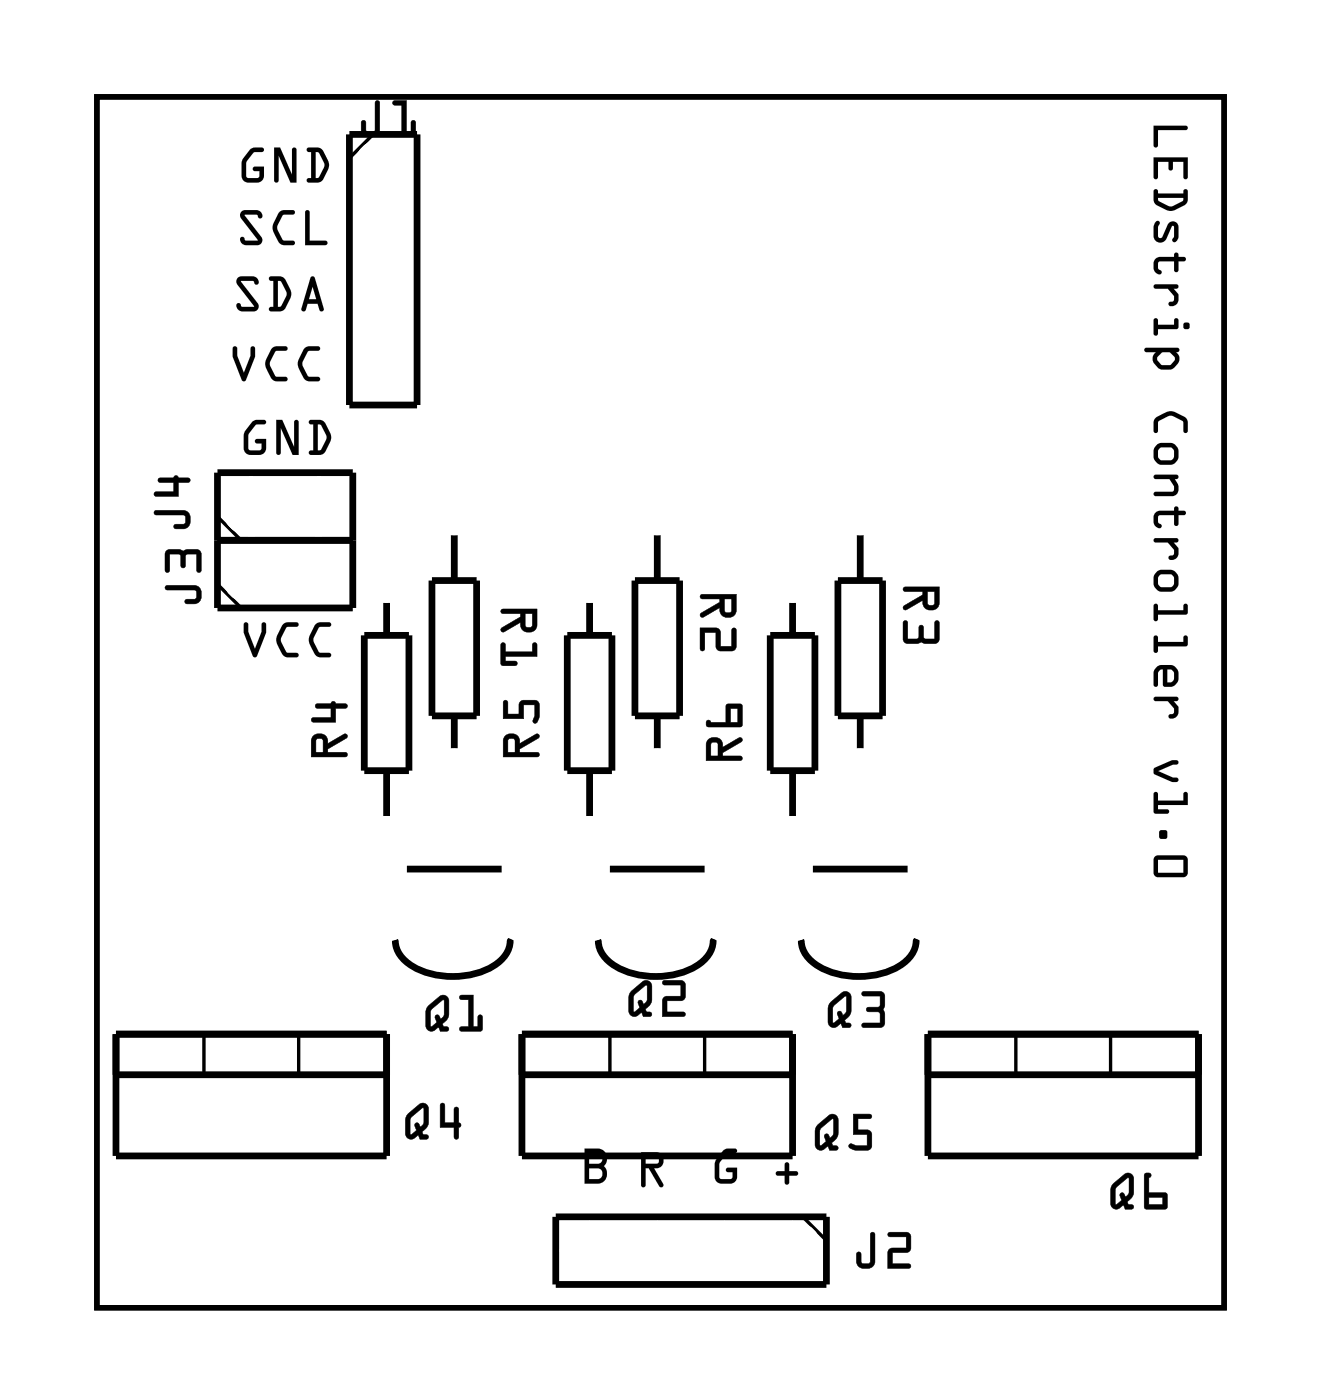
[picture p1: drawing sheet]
<svg xmlns="http://www.w3.org/2000/svg" width="50mm" height="53mm" viewBox="0 0 50 53" stroke-linecap="round" stroke-linejoin="round" font-family="sans-serif">
<path d="M3.6 3.6h42.4v45.5h-42.4z" fill="none" stroke="#000" stroke-width=".2"/>
<g fill="#000">
<path d="M27.1 43.2l.2-.1h.3l.1 .1-.1 .1h-.3l-.3 .3v.6l.4 .1 .1-.3h-.2v-.1l.4-.1v.5l-.2 .1h-.4h-.2l-.1-.2a.91 .91 0 0 1 .3-1zM29.1 44h.4v-.3v-.1l.1 .1v.3h.3l.1 .1h-.1h-.3v.3l-.1 .1v-.1v-.3h-.3z"/>
<path d="M5.8 19.2h1.1a.36 .36 0 0 1 .3 .3 .36 .36 0 0 1-.3 .4h-.3l-.1-.1 .1-.1h.3v-.4h-1zM6 18l.5-.1h.1l.5 .1v.1h-.4v.5h-.8h-.1v-.1h.7v-.4h-.5z"/>
<path d="M5.8 19.2h1.1a.37 .37 0 0 1 .3 .3 .37 .37 0 0 1-.3 .4h-.3a.1 .1 0 0 1-.1-.1 .1 .1 0 0 1 .1-.1l.3-.1v-.2l-1-.1zM5.8 19.2l.1 .1h1v.4l-.4 .1h.1h.3a.35 .35 0 0 0 .2-.3 .35 .35 0 0 0-.2-.3zM5.9 18l.6-.1a.09 .09 0 0 1 .1-.1 .09 .09 0 0 1 .1 .1h.4a.1 .1 0 0 1 .1 .1 .1 .1 0 0 1-.1 .1h-.4v.5h-.8a.1 .1 0 0 1-.1 0 .1 .1 0 0 1 .1-.1h.6v-.4h-.5zM6 18v.1h.5v.4h-.7v.1h.1h.8v-.5h.4v-.1l-.5-.1-.1 .1z"/>
<path d="M8.8 13l.1 .1v.3l.3 .6 .2-.6v-.3h.2v.3l-.4 .9h-.1l-.4-.9zM8.8 13l-.1 .4 .4 .9h.1l.4-.9v-.3h-.2v.3l-.2 .6-.3-.6v-.3zM10.2 13.1l.2-.1 .4 .1-.1 .1h-.3l-.3 .5 .3 .4 .3 .1v.1h-.4l-.3-.5v-.2zM10.2 13.1l-.2 .4a.78 .78 0 0 0 .3 .8h.4l.1-.1h-.1l-.3-.1-.3-.3v-.2l.3-.4h.3l.1-.1-.1-.1h-.3zM11.4 13.1l.2-.1 .4 .1v.1h-.4l-.3 .5 .3 .4 .4 .1v.1h-.5l-.3-.5v-.2zM11.4 13.1l-.2 .4a.78 .78 0 0 0 .3 .8h.4l.1-.1-.4-.1-.2-.3v-.2l.2-.4h.4v-.1v-.1h-.4z"/>
<path d="M8.8 13l.1 .1v.3l.3 .6 .2-.6v-.3h.2v.3l-.4 .9h-.1l-.4-.9zM10.2 13.1l.2-.1 .4 .1-.1 .1h-.3l-.3 .5 .3 .4 .3 .1 .1 .1h-.1a.58 .58 0 0 1-.7-.6zM11.4 13.1l.2-.1 .4 .1v.1h-.4l-.3 .5 .3 .4 .4 .1v.1h-.1a.58 .58 0 0 1-.7-.6z"/>
<path d="M8.9 10.4h.6l.2 .1-.1 .2-.1-.2-.5 .1 .7 .8-.1 .3h-.5l-.2-.1 .1-.2 .1 .1h.4l-.6-.8zM8.9 10.4v.3l.6 .8h-.4l-.1-.1-.1 .2 .2 .1h.5l.1-.3-.7-.8 .5-.1 .1 .2 .1-.2-.2-.1zM10.1 10.4h.5l.3 .5v.3l-.3 .5-.5-.1v-.1h.2v-1h-.2zM10.1 10.4v.1h.2v1h-.2v.1l.5 .1 .3-.5v-.3l-.3-.5zM10.4 10.5v1h.1l.3-.5-.2-.4zM10.4 10.5l.2 .1 .2 .4-.3 .5h-.1zM11.7 10.4h.1l.4 1.2-.1 .1h-.1l-.1-.3h-.4v.3l-.2-.1zM11.7 10.4l-.4 1.2 .2 .1v-.3h.4l.1 .3h.1l.1-.1-.4-1.2zM11.7 10.8l-.1 .4h.3zM11.7 10.8l.2 .4h-.3z"/>
<path d="M8.9 10.4h.6l.2 .1-.1 .2-.1-.2-.5 .1 .7 .8-.1 .3h-.5l-.2-.1 .1-.2 .1 .1h.4l-.6-.8zM10.1 10.4h.5a.77 .77 0 0 1 .1 1.2l-.1 .1-.5-.1v-.1h.2v-1h-.2zM10.4 10.5v1h.1l.3-.5-.2-.4zM11.7 10.4h.1l.4 1.2-.1 .1h-.1l-.1-.3h-.4v.3l-.2-.1zM11.7 10.8l-.1 .4h.3z"/>
<path d="M9.1 7.9h.5l.2 .1v.2l-.2-.1h-.4l.6 .8-.1 .3h-.5l-.2-.1 .1-.2 .1 .1h.5l-.7-.8zM9.1 7.9l-.1 .3 .7 .8h-.5l-.1-.1-.1 .2 .2 .1h.5l.1-.3-.6-.8h.4l.2 .1v-.2l-.2-.1zM10.5 8l.2-.1h.4l-.1 .2h-.4l-.2 .4 .2 .5h.4v.2h-.5l-.2-.5-.1-.2zM10.5 8l-.2 .4a.78 .78 0 0 0 .3 .8h.4l.1-.1-.1-.1h-.4l-.2-.4v-.2l.2-.3h.4l.1-.1-.1-.1h-.3zM11.5 7.9l.1 .1v1h.6v.2h-.7zM11.5 7.9v1.3h.7v-.2h-.6v-1z"/>
<path d="M9.1 7.9h.5l.2 .1v.2l-.2-.1h-.4l.6 .8-.1 .3h-.5l-.2-.1 .1-.2 .1 .1h.5l-.7-.8zM10.5 8l.2-.1h.4l-.1 .2h-.4l-.2 .4 .2 .5h.4l.1 .2h-.1a.58 .58 0 0 1-.8-.6zM11.5 7.9l.1 .1v1h.6v.2h-.7z"/>
<path d="M9.4 5.6l.2-.1 .3 .1v.1h-.4l-.3 .4v.5l.1 .1 .4-.1v-.2h-.2v-.1h.4v.4l-.1 .1h-.6l-.1-.1v-.7zM9.4 5.6a.88 .88 0 0 0-.2 1.2h.6l.1-.2v-.3h-.3l-.1 .1h.2v.3l-.5-.1 .1-.6 .2-.3h.4v-.1v-.1h-.3zM10.3 5.5h.2l.5 1.1v-1v-.1l.1 .1v1.3h-.2l-.4-1.1v1l-.1 .1-.1-.1zM10.3 5.5v1.3h.1h.1v-1l.4 1.1h.2v-1.3l-.1-.1v.1v1l-.5-1.1zM11.5 5.6h.5l.3 .5v.3l-.3 .4h-.5v-.1h.2v-1h-.2zM11.5 5.6v.1h.2v1h-.2v.1h.5l.3-.4v-.3l-.3-.5zM11.8 5.7v1h.1l.3-.5-.2-.4zM11.8 5.7l.2 .1 .2 .4-.3 .5h-.1z"/>
<path d="M9.4 5.6l.2-.1h.3v.1v.1h-.4l-.2 .3-.1 .6 .5 .1v-.3h-.2v-.1h.4v.4l-.1 .1-.5 .1-.2-.1v-.2a.91 .91 0 0 1 .3-1zM10.3 5.5h.2l.5 1.1v-1v-.1l.1 .1v1.3h-.2l-.4-1.1v1l-.1 .1-.1-.1zM11.5 5.6h.5a.77 .77 0 0 1 .1 1.1l-.1 .1h-.5v-.1h.2v-1h-.2zM11.8 5.7v1h.1l.3-.5-.2-.4z"/>
<path d="M9.4 15.9l.3-.1h.3l-.1 .1h-.3l-.3 .5v.4l.1 .1h.4v-.2l-.2-.1v-.1h.4v.4l-.2 .2h-.5l-.1-.2v-.6zM9.4 15.9h.1a.88 .88 0 0 0-.2 1.2h.5l.2-.3v-.3h-.3l-.1 .1h.2v.3h-.5l.1-.6 .2-.4h.3l.1-.1h-.1h-.2zM10.4 15.8h.2l.4 1v-1h.1h.1v1.3h-.2l-.5-1v.9v.1l-.1-.1zM10.4 15.8v1.2l.1 .1v-.1v-.9l.5 1h.2v-1.3h-.1h-.1v1l-.4-1zM11.6 15.8h.5l.3 .5v.3l-.3 .5-.5-.1v-.1h.2v-1h-.2zM11.6 15.8v.1h.2v1h-.2v.1l.5 .1 .3-.5v-.3l-.3-.5zM11.9 15.9v1h.1l.3-.5-.2-.4zM11.9 15.9l.2 .1 .2 .4-.3 .5h-.1z"/>
<path d="M9.4 15.9l.3-.1h.2h.1l-.1 .1h-.3l-.2 .4-.1 .6h.5v-.2l-.2-.1v-.1h.4v.4l-.2 .2h-.4l-.2-.1-.1-.2a.91 .91 0 0 1 .3-.9zM10.4 15.8h.2l.4 1v-1h.1h.1v1.3h-.2l-.5-1v.9v.1l-.1-.1zM11.6 15.8h.5a.77 .77 0 0 1 .1 1.1l-.1 .2-.5-.1v-.1h.2v-1h-.2zM11.9 15.9v1h.1l.3-.5-.2-.4z"/>
<path d="M14.1 3.8l.2 .1v1a.37 .37 0 0 1-.4 .3 .37 .37 0 0 1-.3-.3v-.3a.1 .1 0 0 1 0-.1 .1 .1 0 0 1 .1 .1l.1 .3h.2zM14.1 3.8v1.1h-.3l-.2-.4v.1v.3a.35 .35 0 0 0 .3 .2 .35 .35 0 0 0 .3-.2v-1zM14.8 3.8h.5v1.2h.1v-.4a.1 .1 0 0 1 .1-.1 .1 .1 0 0 1 .1 .1v.5h-.8a.1 .1 0 0 1-.1-.1 .1 .1 0 0 1 .1 0h.3v-1h-.3zM14.8 3.8v.1h.3v1.1h-.3v.1h.7v-.6l-.1 .1v.4h-.2l.1-1.2z"/>
<path d="M14.1 3.8l.2 .1v1a.36 .36 0 0 1-.4 .2 .36 .36 0 0 1-.3-.2v-.3v-.1l.1 .1 .1 .3h.3zM14.8 3.8h.5v1.2h.1v-.4l.2-.1v.6h-.9l.1-.1h.3v-1l-.3-.1z"/>
<path d="M43.3 4.7h1.2l.1 .1-.1 .1h-1v.6h-.1h-.1zM43.3 5.9h1.3v.8h-.2v-.6h-.4v.3h-.1v-.3h-.4v.5l-.1 .1zM43.3 7.1h.1l.1 .2h.9v-.2h.1l.1 .5a.75 .75 0 0 1-1.2 .1l-.1-.1zM43.5 7.4v.2l.4 .2 .5-.3zM43.4 8.3h.1v.2v.4h.1l.2-.5a.21 .21 0 0 1 .3-.1 .21 .21 0 0 1 .1 .2v.4l-.1 .2a.11 .11 0 0 1-.1-.1 .11 .11 0 0 1 .1-.1l-.1-.4-.2 .5a.25 .25 0 0 1-.3 .1 .25 .25 0 0 1-.2-.2zM43.4 9.7l.7-.1 .1-.1v.1l.3 .1v.1h-.3v.4h-.1v-.4h-.6v.3l.1 .1v.1a.33 .33 0 0 1-.3-.2 .33 .33 0 0 1 .1-.4zM43.3 10.7h.9v.1h-.1l.1 .2a.31 .31 0 0 1 0 .4 .31 .31 0 0 1-.3 .1v-.1l.2-.1v-.2l-.3-.3h-.4zM43.3 12h.2v.2h.6v-.2h.1v.3l-.7 .1v.2h-.1zM44.4 12.2a.15 .15 0 0 1 .3 0 .15 .15 0 0 1-.3 0zM43 13.1h1.3v.1h-.2l.2 .2v.2l-.3 .3a.51 .51 0 0 1-.7-.4l.1-.3h-.4zM43.6 13.2l-.2 .3 .2 .2h.3l.2-.2-.2-.3zM43.4 15.7l.5-.3 .2 .1 .5 .2v.5h-.2v-.4l-.5-.2-.4 .2v.4l-.1 .1-.1-.4zM43.3 17.1a.47 .47 0 0 1 .9 0 .47 .47 0 0 1-.9 0zM43.5 16.8v.3l.1 .2 .4-.1 .1-.3-.1-.1zM43.3 17.8h.9v.2h-.1a.36 .36 0 0 1 .2 .3 .36 .36 0 0 1-.3 .3h-.7l.1-.1h.6l.1-.1-.2-.4h-.5zM43.4 19.2h.7l.1-.2v.2h.3v.1h-.3v.4h-.1v-.4h-.6v.3l.1 .1v.1a.33 .33 0 0 1-.3-.2 .33 .33 0 0 1 .1-.4zM43.3 20.2h.9v.1l-.1 .1 .1 .2a.31 .31 0 0 1 0 .3 .31 .31 0 0 1-.3 .1v-.1l.2-.1v-.2l-.3-.2h-.4zM43.3 21.8a.47 .47 0 0 1 .9 0 .47 .47 0 0 1-.9 0zM43.5 21.6v.3l.1 .1h.4l.1-.3-.1-.1zM43.3 22.7h.2v.2h.9v-.2h.1l.1 .3-1.1 .1v.2h-.1zM43.3 23.9h.2v.2h.9v-.2h.1l.1 .3-1.1 .1v.2h-.1zM43.4 25.1l.2-.1h.5l.1 .3v.3l-.2 .2h-.3v-.7h-.1l-.1 .1v.5l-.2 .1v-.6zM43.8 25.1v.5h.2l.1-.3-.1-.2zM43.3 26.2h.9v.1h-.1l.1 .2a.31 .31 0 0 1 0 .3 .31 .31 0 0 1-.3 .2v-.1l.2-.1v-.2l-.3-.3h-.4zM43.3 28.9l.7-.4h.2v.2l-.7 .3 .7 .2v.1l-.2 .1-.6-.3zM43.3 29.8h.2v.3h.9v-.3l.1-.1 .1 .5h-1.1v.2h.3l.1 .1h-.5zM43.5 31.2h.3v.3h-.3zM43.4 32.2l1.1-.1 .1 .2v.5l-.2 .1h-1l-.1-.1zM43.5 32.3v.5h.9v-.5z"/>
<path d="M43.3 4.7h1.2l.1 .1-.1 .1h-1v.6h-.1h-.1zM43.3 4.7v.8h.1h.1v-.6h1l.1-.1-.1-.1zM43.3 5.9h1.3v.8h-.2v-.6h-.4v.3h-.1v-.3h-.4v.5l-.1 .1zM43.3 5.9l.1 .8 .1-.1v-.5h.4v.3h.1v-.3h.4v.6h.2v-.8zM43.3 7.1h.1l.1 .2h.9v-.2h.1l.1 .5-.5 .3h-.2l-.6-.3zM43.3 7.1v.5l.6 .3h.2l.5-.3-.1-.5-.1 .2h-.9l-.1-.2zM43.5 7.4v.2l.4 .2 .5-.3zM43.5 7.4h.9v.1l-.5 .3-.4-.2zM43.4 8.3h.1v.6h.1l.3-.5 .1-.1 .2 .1v.5l-.1 .2a.11 .11 0 0 1-.1-.1 .11 .11 0 0 1 .1-.1l-.1-.4-.2 .5a.25 .25 0 0 1-.3 .1 .25 .25 0 0 1-.2-.2zM43.4 8.3l-.1 .6a.25 .25 0 0 0 .2 .2 .25 .25 0 0 0 .3-.1l.2-.5 .1 .4a.09 .09 0 0 0-.1 .1 .09 .09 0 0 0 .1 .1l.1-.2v-.4a.21 .21 0 0 0-.1-.2 .21 .21 0 0 0-.3 .1l-.2 .5h-.1v-.4v-.2zM43.4 9.7l.7-.1 .1-.1v.1l.3 .1v.1h-.3v.4h-.1v-.4h-.6v.3l.1 .2a.19 .19 0 0 1-.2 0 .19 .19 0 0 1-.1-.2zM43.4 9.7a.35 .35 0 0 0 .1 .6l.1-.1-.1-.1v-.3h.6v.4h.1v-.4h.3v-.1l-.3-.1v-.1l-.1 .1zM43.3 10.7h.9v.1h-.1l.1 .2a.31 .31 0 0 1 0 .4 .31 .31 0 0 1-.3 .1v-.1l.2-.1v-.2l-.3-.3h-.4zM43.3 10.7l.1 .1h.4l.3 .3v.2l-.2 .1a.22 .22 0 0 0 .2 .1 .22 .22 0 0 0 .1-.3v-.2l-.1-.2h.1v-.1zM43.3 12h.2v.2h.6v-.2h.1v.3l-.7 .1v.2h-.1zM43.3 12l.1 .6h.1v-.2l.7-.1v-.3h-.1v.2h-.6v-.2zM44.4 12.2a.15 .15 0 0 1 .3 0 .15 .15 0 0 1-.3 0zM44.4 12.2a.15 .15 0 0 0 .3 0 .15 .15 0 0 0-.3 0zM43 13.1h1.3v.1h-.2l.2 .2v.2l-.4 .3a.46 .46 0 0 1-.6-.3v-.2l.1-.2h-.4zM43 13.1v.1h.4l-.1 .2v.2l.2 .3h.5l.3-.3v-.2l-.2-.2h.2l-.1-.1zM43.6 13.2l-.2 .3 .2 .2h.3l.2-.2-.2-.3zM43.6 13.2h.3l.2 .3-.2 .2h-.3l-.2-.2zM43.4 15.7l.5-.3 .2 .1 .5 .2v.5h-.2v-.4l-.5-.2-.4 .2v.4l-.1 .1-.1-.4zM43.4 15.7l-.1 .2 .1 .4 .1-.1v-.4l.4-.2 .5 .2v.4l.1 .1 .1-.6-.5-.2a.7 .7 0 0 0-.7 .2zM43.3 17.1a.47 .47 0 0 1 .9 0 .47 .47 0 0 1-.9 0zM43.3 17.1a.47 .47 0 0 0 .9 0 .47 .47 0 0 0-.9 0zM43.5 16.8v.3v.2l.5-.1 .1-.3-.1-.1zM43.5 16.8h.5l.1 .1-.1 .3-.4 .1-.1-.2zM43.3 17.8h.9v.2h-.1a.37 .37 0 0 1-.1 .6h-.7l.1-.1h.6l.1-.2-.2-.3h-.5zM43.3 17.8l.1 .2h.5l.2 .4-.1 .1h-.6l-.1 .1h.7a.32 .32 0 0 0 .2-.5l-.1-.1 .1-.1v-.1zM43.4 19.2h.7l.1-.2v.2h.3v.1h-.3v.4h-.1v-.4h-.6v.3l.1 .1v.1a.21 .21 0 0 1-.3-.2zM43.4 19.2a.35 .35 0 0 0 .1 .6l.1-.1-.1-.1v-.3h.6v.4h.1v-.4h.3v-.1h-.3v-.2l-.1 .2zM43.3 20.2h.9v.1l-.1 .1 .1 .2a.31 .31 0 0 1 0 .3 .31 .31 0 0 1-.3 .1v-.1l.2-.1v-.2l-.3-.2h-.4zM43.3 20.2l.1 .2h.4l.3 .2v.2l-.2 .2a.22 .22 0 0 0 .2 0 .22 .22 0 0 0 .1-.2v-.2l-.1-.2 .1-.1v-.1zM43.3 21.8a.47 .47 0 0 1 .9 0 .47 .47 0 0 1-.9 0zM43.3 21.8a.47 .47 0 0 0 .9 0 .47 .47 0 0 0-.9 0zM43.5 21.6v.3v.1h.5l.1-.3-.1-.1zM43.5 21.6h.5l.1 .1-.1 .3h-.4l-.1-.1zM43.3 22.7h.2v.2h.9v-.2h.1l.1 .3-1.1 .1v.2h-.1zM43.3 22.7l.1 .6h.1v-.2l1.1-.1-.1-.3h-.1v.2h-.9v-.2zM43.3 23.9h.2v.2h.9v-.2h.1l.1 .3-1.1 .1v.2h-.1zM43.3 23.9l.1 .6h.1v-.2l1.1-.1-.1-.3h-.1v.2h-.9v-.2zM43.4 25.1l.2-.1h.5l.1 .3v.3l-.2 .2h-.3v-.7h-.1l-.1 .1v.5l-.2 .1v-.6zM43.4 25.1l-.1 .1v.6l.2-.1v-.5l.1-.1h.1v.7h.3l.2-.2v-.3l-.1-.3h-.5zM43.8 25.1v.5h.2l.1-.3zM43.8 25.1h.2l.1 .2-.1 .3h-.2zM43.3 26.2h.9v.1h-.1l.1 .2a.31 .31 0 0 1 0 .3 .31 .31 0 0 1-.3 .2v-.1l.2-.1v-.2l-.3-.3h-.4zM43.3 26.2l.1 .1h.4l.3 .3v.2l-.2 .1a.22 .22 0 0 0 .2 .1 .22 .22 0 0 0 .1-.3v-.2l-.1-.2h.1v-.1zM43.3 28.9l.7-.4h.2v.2l-.7 .3 .7 .2v.1l-.2 .1-.6-.3zM43.3 28.9l.1 .2 .6 .3 .2-.1v-.1l-.7-.2 .7-.3v-.2h-.2zM43.3 29.8h.2v.3h.9v-.3l.1-.1 .1 .5h-1.1v.2h.3l.1 .1h-.5zM43.3 29.8l.1 .7h.5l-.1-.1h-.3v-.2h1.1l-.1-.5-.1 .1v.3h-.9v-.3zM43.5 31.2h.3v.3h-.3zM43.5 31.2v.3h.3v-.3zM43.4 32.2l1.1-.1 .1 .2v.5l-.2 .1h-1l-.1-.1zM43.4 32.2l-.1 .6 .1 .1h1l.2-.1v-.5l-.1-.2zM43.5 32.3v.5h.9v-.5zM43.5 32.3h.9v.5h-.9z"/>
<path d="M3.6 3.6v45.5h42.4v-45.5zM3.6 3.6h42.4v45.5h-42.4z"/>
<path d="M6.2 22h1.1a.36 .36 0 0 1 .3 .3 .36 .36 0 0 1-.3 .4h-.3l-.1-.1 .1-.1h.4l-.1-.3h-1zM6.2 20.7l1.2-.1 .2 .2-.1 .6h-.1v-.6h-.4v.5h-.1h-.1v-.5h-.4v.6l-.2 .1z"/>
<path d="M6.2 22h1.1a.37 .37 0 0 1 .3 .3 .37 .37 0 0 1-.3 .4h-.3a.1 .1 0 0 1-.1-.1 .1 .1 0 0 1 .1-.1h.3v-.3h-1zM6.2 22l.1 .1 1 .1 .1 .3-.5 .1 .1 .1h.3a.35 .35 0 0 0 .3-.4 .35 .35 0 0 0-.3-.3zM6.2 20.7l1.3-.1 .1 .2v.6a.1 .1 0 0 1-.1 .1 .1 .1 0 0 1-.1-.1v-.6h-.4v.4a.1 .1 0 0 1-.1 .1 .1 .1 0 0 1-.1-.1v-.4h-.4v.6a.1 .1 0 0 1-.1 .1 .1 .1 0 0 1-.1-.1zM6.3 20.7v.8l.1-.1v-.6h.4v.5h.1l.1-.5h.4v.6h.1v-.6l-.1-.2z"/>
<path d="M9.2 23.4h.1v.3l.3 .7 .2-.7v-.3h.2v.4l-.4 .9-.1-.1-.4-.8zM9.2 23.4l-.1 .4 .4 .8 .1 .1 .4-.9v-.4h-.2v.3l-.2 .7-.3-.7v-.3zM10.6 23.4h.2h.4v.1h-.4l-.3 .5 .3 .5h.4v.2l-.5-.1-.3-.4v-.3zM10.6 23.4l-.2 .4a.78 .78 0 0 0 .3 .9h.4l.1-.1v-.1h-.4l-.2-.4v-.2l.2-.4h.4v-.1h-.4zM11.8 23.4h.2h.4v.1h-.4l-.2 .5 .2 .5h.4v.2l-.5-.1-.3-.4v-.3zM11.8 23.4l-.2 .4a.78 .78 0 0 0 .4 .9h.3l.1-.1v-.1h-.4l-.2-.4v-.2l.2-.4h.4v-.1h-.4z"/>
<path d="M9.2 23.4h.1v.3l.3 .7 .2-.7v-.3h.2v.4l-.4 .9-.1-.1-.4-.8zM10.6 23.4h.2h.4v.1h-.4l-.3 .5 .3 .5h.4v.1l-.1 .1a.58 .58 0 0 1-.7-.6zM11.8 23.4h.2h.4v.1h-.4l-.2 .5 .2 .5h.4v.1l-.1 .1a.58 .58 0 0 1-.7-.6z"/>
<path d="M11.8 27.6a.32 .32 0 0 1 .3 0 .32 .32 0 0 1 .2 .3l.7-.3v.1l-.7 .4v.1h.7v.2h-1.3zM11.9 27.8v.4h.2v-.4zM11.9 26.4h.5l.1-.1 .5 .2v.1h-.4v.5h-.8h-.1v-.2h.7v-.3h-.5z"/>
<path d="M11.8 27.6a.32 .32 0 0 1 .3 0 .32 .32 0 0 1 .2 .3l.6-.3a.1 .1 0 0 1 .1 0 .1 .1 0 0 1 0 .1l-.7 .4v.1h.7a.1 .1 0 0 1 .1 .1 .1 .1 0 0 1-.1 .1h-1.3v-.6zM11.8 27.6l-.1 .8h1.3v-.1h-.7v-.2l.7-.4v-.1l-.7 .3a.31 .31 0 0 0-.2-.3 .31 .31 0 0 0-.3 0zM11.9 27.8v.4h.2v-.4zM11.9 27.7l.2 .1v.5h-.2zM11.9 26.4h.5a.09 .09 0 0 1 .1-.1 .09 .09 0 0 1 .1 .1h.4a.1 .1 0 0 1 .1 .1 .1 .1 0 0 1-.1 .1h-.4v.5h-.8a.1 .1 0 0 1-.1-.1 .1 .1 0 0 1 .1-.1h.6v-.3h-.5zM11.9 26.5v.1h.5v.3l-.7 .1v.1h.1h.8v-.5h.4v-.1l-.5-.2-.1 .1z"/>
<path d="M16.1 37.7l.5-.3h.2l.1 .7-.3 .3v.1h.2a.1 .1 0 0 1 .1 .1 .1 .1 0 0 1-.1 .1h-.3v-.1l-.2 .1h-.3a.94 .94 0 0 1 0-.8zM16.1 37.7v.1a.97 .97 0 0 0-.1 .8l.2 .1 .3-.2v.2h.3v-.1h-.2v-.2l.2-.2v-.6a.21 .21 0 0 0-.1-.2 .21 .21 0 0 0-.2 0zM16.2 37.9v.6l.2-.1-.1-.2a.11 .11 0 0 1 .2-.1 .11 .11 0 0 1 0 .2l.2-.2v-.5zM16.2 37.9l.5-.4v.6a.14 .14 0 0 1-.1 .2 .14 .14 0 0 1-.2-.2l-.1 .1 .1 .2-.2 .1zM17.3 37.4h.5v1.1h.1v-.3a.1 .1 0 0 1 .1-.1 .1 .1 0 0 1 .1 .1v.5h-.8a.1 .1 0 0 1-.1-.1 .1 .1 0 0 1 .1-.1h.3v-1h-.3zM17.3 37.4v.1h.3v1.1h-.3v.1h.8v-.6l-.1 .1-.1 .4h-.1v-1.2z"/>
<path d="M16.1 37.7l.5-.3h.2v.7l-.2 .3 .3 .2-.1 .1h-.3v-.1l-.3 .1-.2-.1a.98 .98 0 0 1 .1-.9zM16.2 37.9v.6l.2-.1-.1-.2a.11 .11 0 0 1 .2-.1 .11 .11 0 0 1 0 .2l.2-.2v-.6zM17.3 37.4h.5v1.1h.1v-.3l.2-.1v.6h-.8v-.1l.3-.1v-1h-.3z"/>
<path d="M18.8 22.9h1.4v.6a.31 .31 0 0 1-.4 .2 .31 .31 0 0 1-.3-.3l-.6 .3-.1-.1 .7-.4v-.2h-.6zM19.7 23v.5l.2 .1 .1-.6zM18.8 24.2h.2v.3h1v-.3l.1-.1 .1 .5h-1.2v.2h.4v.1l-.5 .1z"/>
<path d="M18.8 22.9h1.4v.6a.32 .32 0 0 1-.4 .2 .32 .32 0 0 1-.3-.3l-.6 .3a.1 .1 0 0 1-.1 0 .1 .1 0 0 1 0-.1l.7-.4v-.2h-.6zM18.8 22.9l.1 .1h.6v.2l-.7 .4 .1 .1 .6-.3a.31 .31 0 0 0 .3 .3 .31 .31 0 0 0 .4-.2v-.6zM19.7 23v.5h.2l.1-.5zM19.7 23h.3l-.1 .6-.2-.1zM18.8 24.1l.2 .1v.3h1v-.3a.1 .1 0 0 1 .1-.1 .1 .1 0 0 1 .1 .1v.5l-1.2-.1v.2h.3a.1 .1 0 0 1 .1 .1 .1 .1 0 0 1-.1 .1l-.5-.1zM18.8 24.2l.1 .8 .5-.1v-.1h-.4v-.2h1.2l-.1-.5-.1 .1v.3h-1v-.3z"/>
<path d="M19 27.6a.32 .32 0 0 1 .3 0 .32 .32 0 0 1 .2 .3l.7-.3v.1l-.7 .4v.1h.7v.2h-1.3zM19.1 27.8v.4h.2v-.4zM18.9 26.3h.2v.5h.4v-.5h.6l.2 .2v.4a.15 .15 0 0 1-.1 .2 .15 .15 0 0 1-.2-.1l.1-.5h-.4v.5h-.8z"/>
<path d="M19 27.6a.32 .32 0 0 1 .3 0 .32 .32 0 0 1 .2 .3l.6-.3a.1 .1 0 0 1 .1 0 .1 .1 0 0 1 0 .1l-.7 .4v.1h.7a.1 .1 0 0 1 .1 .1 .1 .1 0 0 1-.1 .1h-1.3v-.6zM19 27.6l-.1 .8h1.3v-.1h-.7v-.2l.7-.4v-.1l-.7 .3a.31 .31 0 0 0-.1-.3 .31 .31 0 0 0-.4 0zM19.1 27.8v.4h.2v-.4zM19.1 27.7l.2 .1v.5h-.2zM18.9 26.3h.2v.5h.4v-.5h.6l.2 .2-.1 .6a.1 .1 0 0 1-.1 .1 .11 .11 0 0 1-.1-.2l.1-.5h-.4v.5h-.8zM18.9 26.3v.7h.8l-.1-.5h.5l-.1 .6h.1h.1v-.6l-.1-.2h-.6v.5h-.4v-.5z"/>
<path d="M23.7 37.2l.5-.4 .2 .1 .1 .7-.3 .3 .1 .1h.1a.1 .1 0 0 1 .1 .1 .1 .1 0 0 1-.1 .1h-.3v-.2l-.2 .2-.2-.1a.94 .94 0 0 1-.1-.8zM23.7 37.2a.97 .97 0 0 0-.1 .8l.2 .2 .3-.2v.2l.3-.1v-.1h-.1l-.1-.1 .2-.3 .1-.6a.21 .21 0 0 0-.2-.2 .21 .21 0 0 0-.2 .1zM23.8 37.3v.7l.2-.2-.1-.1a.14 .14 0 0 1 .2-.2 .11 .11 0 0 1 .1 .2l.1-.2v-.5zM23.8 37.3l.5-.3v.5a.14 .14 0 0 1-.1 .2 .14 .14 0 0 1-.1-.1h-.1v.2l-.2 .2zM24.9 36.8h.7l.1 .1v.6l-.7 .1v.4h.6a.1 .1 0 0 1 .1 .1 .1 .1 0 0 1-.1 .1h-.7v-.8h.7v-.4h-.7zM24.9 36.8v.2h.7v.4l-.7 .1v.7h.8v-.2h-.7v-.4l.7-.1v-.6l-.1-.1z"/>
<path d="M23.7 37.2l.5-.4 .2 .1 .1 .7-.3 .3 .3 .2-.1 .1h-.3v-.2l-.3 .2-.2-.2a.98 .98 0 0 1 .1-.8zM23.8 37.3v.7l.2-.2v-.1a.11 .11 0 0 1 .1-.1 .11 .11 0 0 1 .1 .1l.1-.2v-.5zM24.9 36.8h.7l.1 .1v.6l-.7 .1v.4h.7v.2h-.8v-.7l.7-.1v-.4h-.7z"/>
<path d="M26.3 22.3h1.3v.6a.31 .31 0 0 1-.3 .3 .31 .31 0 0 1-.3-.4l-.7 .4v-.2l.7-.4v-.1h-.7zM27.2 22.5v.4l.2 .1 .1-.5zM26.3 23.6h.7v.7h.5v-.6l.1-.1v.7l-.1 .1h-.5l-.1-.1v-.5h-.4v.6h-.2z"/>
<path d="M26.3 22.3h1.4v.6a.32 .32 0 0 1-.4 .3 .32 .32 0 0 1-.3-.4l-.6 .4a.1 .1 0 0 1-.1-.1 .1 .1 0 0 1 0-.1l.7-.4v-.1h-.7zM26.3 22.3v.2h.7v.1l-.7 .4v.2l.7-.4a.31 .31 0 0 0 .3 .4 .31 .31 0 0 0 .3-.3v-.6zM27.2 22.5v.4l.2 .1 .1-.5zM27.2 22.5h.3l-.1 .5h-.2zM26.3 23.6h.7v.7h.5v-.6a.1 .1 0 0 1 .1-.1 .1 .1 0 0 1 .1 .1v.6l-.2 .1h-.6v-.6h-.4v.6a.1 .1 0 0 1-.1 .1 .1 .1 0 0 1-.1-.1zM26.3 23.6v.8h.1v-.7h.5v.6l.1 .1h.5l.1-.1v-.7l-.1 .1v.6h-.5v-.7z"/>
<path d="M26.6 27.8a.32 .32 0 0 1 .4-.1 .32 .32 0 0 1 .1 .4l.7-.4 .1 .1-.8 .5v.1h.7l.1 .1-1.4 .1zM26.7 27.9v.5h.3l-.1-.5zM26.5 27.1h.7l.1-.6h.6l-.1 .8h-1.2l-.1-.1zM27.4 26.6v.5h.3v-.5z"/>
<path d="M26.6 27.8a.32 .32 0 0 1 .4-.1 .32 .32 0 0 1 .1 .4l.6-.4a.1 .1 0 0 1 .2 0 .11 .11 0 0 1-.1 .2l-.7 .4v.1h.7a.1 .1 0 0 1 .1 .1 .1 .1 0 0 1-.1 .1h-1.3v-.6zM26.6 27.8l-.1 .8 1.4-.1-.1-.1h-.7v-.1l.7-.4v-.2l-.7 .4a.31 .31 0 0 0-.1-.4 .31 .31 0 0 0-.4 .1zM26.7 27.9v.5h.3l-.1-.5zM26.7 27.9h.3v.5h-.3zM26.5 27.1h.7l.1-.7 .6 .1-.1 .8h-1.2l-.1-.1zM26.5 27.1l.1 .2h1.2l.1-.8h-.6v.6zM27.4 26.6v.5h.3v-.5zM27.4 26.6h.3v.5h-.3z"/>
<path d="M31.2 37.6l.5-.4 .2 .1 .1 .7-.3 .3 .1 .1h.1a.1 .1 0 0 1 .1 .1 .1 .1 0 0 1-.1 .1h-.3v-.2l-.2 .2-.3-.1a.94 .94 0 0 1 0-.8zM31.2 37.6a.97 .97 0 0 0-.1 .8l.2 .2 .3-.2v.2h.3v-.2h-.2v-.1l.2-.3v-.6a.21 .21 0 0 0-.1-.2 .21 .21 0 0 0-.2 .1zM31.3 37.7v.7l.2-.2-.1-.1a.11 .11 0 0 1 .2-.1 .11 .11 0 0 1 0 .1l.2-.1v-.6zM31.3 37.7l.5-.3v.5a.14 .14 0 0 1-.1 .2 .14 .14 0 0 1-.2-.1l-.1 .1 .1 .1-.2 .2zM32.4 37.2h.6l.2 .2-.1 .5 .1 .6-.2 .1h-.6a.1 .1 0 0 1-.1-.1 .1 .1 0 0 1 .1-.1h.6v-.4h-.4a.1 .1 0 0 1-.1-.1 .1 .1 0 0 1 .1-.1h.4v-.4h-.6zM32.4 37.3v.1h.6v.4h-.4l-.1 .1 .1 .1h.4v.4h-.6v.1l.7 .1 .1-.2-.1-.5 .1-.6-.2-.1z"/>
<path d="M31.2 37.6l.5-.4 .2 .1v.7l-.2 .3 .3 .2-.1 .1h-.3v-.2l-.3 .2-.2-.1a.98 .98 0 0 1 .1-.9zM31.3 37.7v.7l.2-.2-.1-.1a.11 .11 0 0 1 .2-.1 .11 .11 0 0 1 0 .1l.2-.1v-.6zM32.4 37.2h.6l.2 .1-.1 .6 .1 .5-.1 .2-.7-.1v-.1h.6v-.4h-.4l-.1-.1 .1-.1h.4v-.4h-.6z"/>
<path d="M33.9 22.1l1.4-.1v.6a.31 .31 0 0 1-.4 .3 .31 .31 0 0 1-.3-.4l-.6 .4-.1-.1 .7-.5v-.1h-.6zM34.8 22.2v.5h.2l.1-.5zM33.9 23.3l.2 .1v.6h.4v-.5h.1h.1v.5h.4v-.6l.1-.1v.8l-.1 .1-.5-.1-.6 .1-.1-.2z"/>
<path d="M33.9 22.1l1.4-.1v.6a.32 .32 0 0 1-.4 .3 .32 .32 0 0 1-.3-.4l-.6 .4a.1 .1 0 0 1-.1 0 .1 .1 0 0 1 0-.2l.7-.4v-.1h-.6zM33.9 22.1l.1 .1h.6v.1l-.7 .4 .1 .2 .6-.4a.31 .31 0 0 0 .3 .4 .31 .31 0 0 0 .4-.3v-.6zM34.8 22.2v.5h.2l.1-.5zM34.8 22.2h.3l-.1 .5h-.2zM33.9 23.3h.2v.7h.4v-.4a.1 .1 0 0 1 .1-.1 .1 .1 0 0 1 .1 .1v.4h.4v-.6a.1 .1 0 0 1 .1-.1 .1 .1 0 0 1 .1 .1v.6l-.1 .2-.6-.1-.5 .1-.2-.2zM33.9 23.3v.7l.1 .1h.6l.5 .1 .1-.1v-.8l-.1 .1v.6h-.4v-.5h-.1h-.1v.5h-.4v-.6z"/>
<path d="M15.3 41.8l.5-.4 .2 .1 .1 .7-.3 .3 .1 .1h.1a.1 .1 0 0 1 .1 .1 .1 .1 0 0 1-.1 .1h-.2l-.1-.2-.2 .2-.2-.1a.94 .94 0 0 1-.1-.8zM15.3 41.8a.97 .97 0 0 0-.1 .8l.2 .2 .3-.2 .1 .2 .3-.1v-.1h-.2l-.1-.1 .3-.3v-.6a.21 .21 0 0 0-.1-.2 .21 .21 0 0 0-.3 .1zM15.5 41.9l-.1 .7 .2-.2v-.1a.11 .11 0 0 1 .1-.1 .11 .11 0 0 1 .1 .1l.1-.2v-.5zM15.4 41.9l.5-.3v.5a.14 .14 0 0 1-.1 .2 .14 .14 0 0 1-.1-.1h-.1v.2l-.2 .2zM16.5 41.4l.2 .1v.7h.3v-.6a.1 .1 0 0 1 .1 0 .1 .1 0 0 1 .1 0v.5a.09 .09 0 0 1 .1 .1 .09 .09 0 0 1-.1 .1v.4a.1 .1 0 0 1-.1 .1 .1 .1 0 0 1-.1-.1v-.4h-.5zM16.6 41.4l-.1 .9h.6v.4l.1 .1v-.5l.1-.1h-.1v-.6h-.1v.6h-.4v-.7z"/>
<path d="M15.3 41.8l.5-.4 .2 .1 .1 .7-.3 .3 .3 .2-.1 .1h-.2l-.1-.2-.3 .2-.2-.2a.98 .98 0 0 1 .1-.8zM15.5 41.9l-.1 .7 .2-.2v-.1a.11 .11 0 0 1 .1-.1 .11 .11 0 0 1 .1 .1l.1-.2v-.5zM16.5 41.4l.2 .1v.7h.3l.1-.6h.1v.6h.1l-.1 .1v.5l-.1-.1-.1-.4h-.5z"/>
<path d="M21.9 43.1h.5a.38 .38 0 0 1 .4 .3 .38 .38 0 0 1-.1 .4l.1 .3a.35 .35 0 0 1-.4 .3h-.5zM21.9 43.1v1.3h.5a.38 .38 0 0 0 .4-.2 .38 .38 0 0 0-.1-.4 .38 .38 0 0 0 .1-.4 .38 .38 0 0 0-.4-.3zM22.1 43.9v.4h.3a.2 .2 0 0 0 .2-.2 .2 .2 0 0 0-.2-.2zM22.1 43.9h.3a.21 .21 0 0 1 .2 .2 .21 .21 0 0 1-.2 .2h-.3zM22.1 43.3v.4h.3a.2 .2 0 0 0 .2-.2 .2 .2 0 0 0-.2-.2zM22.1 43.3h.3a.2 .2 0 0 1 .2 .2 .2 .2 0 0 1-.2 .2h-.3z"/>
<path d="M21.9 43.1h.5a.38 .38 0 0 1 .4 .3 .38 .38 0 0 1-.1 .4l.1 .3a.35 .35 0 0 1-.4 .3h-.5zM22.1 43.9v.4h.3a.2 .2 0 0 0 .2-.2 .2 .2 0 0 0-.2-.2zM22.1 43.3v.4h.3a.2 .2 0 0 0 .2-.2 .2 .2 0 0 0-.2-.2z"/>
<path d="M24.1 43.3h.6a.31 .31 0 0 1 .2 .3 .31 .31 0 0 1-.3 .3l.3 .6-.1 .1-.4-.7h-.2v.6l-.1 .1zM24.1 43.3v1.3l.1-.1v-.6h.2l.3 .6h.2l-.3-.6a.3 .3 0 0 0 .3-.3 .3 .3 0 0 0-.2-.3zM24.2 43.4v.3l.5-.1v-.2zM24.2 43.4h.5v.2l-.5 .1z"/>
<path d="M24.1 43.3h.6a.3 .3 0 0 1 .2 .3 .3 .3 0 0 1-.3 .3l.3 .6-.1 .1-.4-.7h-.2v.6l-.1 .1zM24.2 43.4v.3l.5-.1v-.2z"/>
<path d="M27.1 43.2l.2-.1 .4 .1-.1 .1h-.3l-.3 .4v.5l.1 .1 .4-.1v-.2h-.2v-.1l.4-.1v.5l-.2 .1h-.5l-.2-.1v-.7zM27.1 43.2a.88 .88 0 0 0-.1 1.2h.5l.2-.2v-.4h-.4v.2h.2v.2h-.5v-.6l.3-.3h.3l.1-.1-.1-.1h-.3z"/>
<path d="M29.1 44h.4v-.3v-.1l.1 .1v.3h.3l.1 .1h-.1h-.3v.3l-.1 .1v-.1v-.3h-.3zM29.1 44l.1 .1h.3v.3v.1l.1-.1v-.3h.3h.1l-.1-.1h-.3v-.3l-.1-.1v.1v.3z"/>
<path d="M30.7 42.2l.5-.4 .2 .1 .1 .7-.3 .3 .1 .1h.1a.1 .1 0 0 1 .1 .1 .1 .1 0 0 1-.1 .1h-.3v-.2l-.2 .2-.2-.1a.94 .94 0 0 1-.1-.8zM30.7 42.2a.97 .97 0 0 0-.1 .9l.2 .1 .3-.2v.2h.3v-.2h-.1l-.1-.1 .2-.3 .1-.6a.21 .21 0 0 0-.2-.1 .21 .21 0 0 0-.2 0zM30.8 42.3v.7l.2-.1-.1-.2a.11 .11 0 0 1 .2-.1 .11 .11 0 0 1 .1 .1l.1-.1v-.6zM30.8 42.3l.5-.3v.5a.14 .14 0 0 1-.1 .2 .14 .14 0 0 1-.1-.1l-.1 .1v.2l-.2 .1zM32 41.8h.6a.1 .1 0 0 1 .1 .1 .1 .1 0 0 1-.1 .1h-.4v.4l.5 .1v.6l-.1 .1-.7-.1a.1 .1 0 0 1 0-.1 .1 .1 0 0 1 .1-.1l.6 .1v-.4h-.6zM32 41.8v.8h.6v.4l-.7-.1v.2l.2 .1h.5l.1-.2v-.5l-.1-.1h-.4v-.4h.5v-.1z"/>
<path d="M30.7 42.2l.5-.4 .2 .1 .1 .7-.3 .3 .3 .2-.1 .1h-.3v-.2l-.3 .2-.2-.1a.98 .98 0 0 1 .1-.9zM30.8 42.3v.7l.2-.1-.1-.2a.11 .11 0 0 1 .2-.1 .11 .11 0 0 1 .1 .1l.1-.1v-.6zM32 41.8h.6l.1 .1-.1 .1h-.4v.4h.4l.1 .1v.6l-.1 .1h-.4a.15 .15 0 0 1-.3 0 .16 .16 0 0 1 .1-.3l.6 .1v-.4h-.6z"/>
<path d="M32.7 46.3h.2v1.1a.37 .37 0 0 1-.4 .2 .37 .37 0 0 1-.4-.2v-.3a.1 .1 0 0 1 .1-.1 .1 .1 0 0 1 .1 .1l.1 .3h.2zM32.7 46.3v1.1h-.4l-.1-.4v.1v.3a.35 .35 0 0 0 .3 .2 .35 .35 0 0 0 .3-.2v-1.1zM33.3 46.3h.7l.2 .1v.6h-.7v.4h.6a.1 .1 0 0 1 .1 .1 .1 .1 0 0 1-.1 .1h-.8l.1-.7h.6v-.5h-.6zM33.4 46.3v.1h.6v.5h-.6l-.1 .7h.8v-.1h-.6v-.5h.6l.1-.6-.2-.1z"/>
<path d="M32.7 46.3h.1v1.1a.36 .36 0 0 1-.3 .2 .36 .36 0 0 1-.3-.2v-.3v-.1l.1 .1 .1 .3h.3zM33.4 46.3h.6l.2 .1-.1 .6h-.6v.4l.6 .1v.1h-.8l.1-.7h.6v-.5h-.6z"/>
<path d="M41.8 44.4l.5-.4 .2 .1 .1 .7-.3 .3 .1 .1h.1a.1 .1 0 0 1 .1 .1 .1 .1 0 0 1-.1 .1h-.3v-.2l-.2 .2-.3-.1a.94 .94 0 0 1 0-.8zM41.8 44.4a.97 .97 0 0 0-.1 .9l.2 .1 .3-.2v.2h.3v-.1l-.1-.1-.1-.1 .2-.2 .1-.6a.21 .21 0 0 0-.2-.2 .21 .21 0 0 0-.2 0zM41.9 44.6v.6l.2-.1-.1-.2a.11 .11 0 0 1 .2-.1 .11 .11 0 0 1 0 .1l.2-.1v-.6zM41.9 44.6l.5-.4v.5a.16 .16 0 0 1-.1 .3 .14 .14 0 0 1-.2-.2l-.1 .1 .1 .2-.2 .1zM43 44.1l.1-.1a.09 .09 0 0 1 .1 .1 .09 .09 0 0 1-.1 .1v.6h.7v.6l-.8-.1zM43 44.1v1.2l.8 .1v-.6h-.7v-.6l.1-.1zM43.1 45v.2h.5v-.2zM43.1 44.9h.6v.3h-.6z"/>
<path d="M41.8 44.4l.5-.3h.2l.1 .7-.3 .3 .3 .2-.1 .1h-.3v-.2l-.3 .2-.2-.1a.98 .98 0 0 1 .1-.9zM41.9 44.6v.6l.2-.1-.1-.2a.11 .11 0 0 1 .2-.1 .11 .11 0 0 1 0 .1l.2-.1v-.6zM43 44.1h.2l-.1 .1v.6h.7v.6l-.8-.1zM43.1 45v.2h.5v-.2z"/>
</g>
<g fill="none" stroke="#000" stroke-width=".25">
<path d="M8.2 17.7h5v5.1h-5zM13.1 5h2.6v10.2h-2.6zM17.1 20v1.8M24.7 20v1.8M32.3 20v1.8M4.4 38.8h10.1v4.6h-10.1zM8.2 20.3h5M13.7 23.9h1.7v5h-1.7zM14.5 22.5v1.4M14.5 28.9v1.9M15.3 32.6h3.5M16.2 21.8h1.7v5.1h-1.7z"/>
<path d="M17.1 26.9v1.3M19.2 35.3a1.38 1.38 0 0 1-1.1 1.2 2.99 2.99 0 0 1-3-.5l-.2-.3-.1-.4M19.6 38.8h10.2v4.6h-10.2zM21.3 23.9h1.7v5h-1.7zM22.1 22.5v1.4M22.1 28.9v1.9M22.9 32.6h3.6M23.8 21.8h1.7v5.1h-1.7zM24.7 26.9v1.3M26.8 35.3a1.38 1.38 0 0 1-1.1 1.2 2.99 2.99 0 0 1-2.9-.5l-.3-.3v-.4M28.9 23.9h1.7v5h-1.7zM29.8 22.5v1.4"/>
<path d="M29.8 28.9v1.9M30.5 32.6h3.6M31.5 21.8h1.6v5.1h-1.6zM32.3 26.9v1.3M34.4 35.3a1.38 1.38 0 0 1-1.1 1.2 2.99 2.99 0 0 1-2.9-.5l-.2-.3-.1-.4M34.8 38.8h10.2v4.6h-10.2zM4.4 40.4h10.1M19.6 40.4h10.2M20.9 45.7h10.1v2.5h-10.1zM34.8 40.4h10.2"/>
</g>
<path d="M8.2 19.4l.9 .9M14 5l-.9 .9M7.7 38.8v1.6M8.2 21.9l.9 .9M11.2 38.8v1.6M22.9 38.8v1.6M26.5 38.8v1.6M38.1 38.8v1.6M41.7 38.8v1.6M30.1 45.7l.9 .9" fill="none" stroke="#000" stroke-width=".13"/>
<circle cx="9.4" cy="19" r=".74" fill="#fff"/>
<circle cx="9.4" cy="19" r=".74" fill="none" stroke="#fff" stroke-width=".76" stroke-linecap="butt"/>
<circle cx="12" cy="19" r=".74" fill="#fff"/>
<circle cx="12" cy="19" r=".74" fill="none" stroke="#fff" stroke-width=".76" stroke-linecap="butt"/>
<circle cx="9.4" cy="19" r=".74" fill="#fff"/>
<circle cx="9.4" cy="19" r=".74" fill="none" stroke="#fff" stroke-width=".76" stroke-linecap="butt"/>
<circle cx="12" cy="19" r=".74" fill="#fff"/>
<circle cx="12" cy="19" r=".74" fill="none" stroke="#fff" stroke-width=".76" stroke-linecap="butt"/>
<circle cx="9.4" cy="21.6" r=".74" fill="#fff"/>
<circle cx="9.4" cy="21.6" r=".74" fill="none" stroke="#fff" stroke-width=".76" stroke-linecap="butt"/>
<circle cx="12" cy="21.6" r=".74" fill="#fff"/>
<circle cx="12" cy="21.6" r=".74" fill="none" stroke="#fff" stroke-width=".76" stroke-linecap="butt"/>
<circle cx="9.4" cy="21.6" r=".74" fill="#fff"/>
<circle cx="9.4" cy="21.6" r=".74" fill="none" stroke="#fff" stroke-width=".76" stroke-linecap="butt"/>
<circle cx="12" cy="21.6" r=".74" fill="#fff"/>
<circle cx="12" cy="21.6" r=".74" fill="none" stroke="#fff" stroke-width=".76" stroke-linecap="butt"/>
<circle cx="29.8" cy="47" r=".74" fill="#fff"/>
<circle cx="29.8" cy="47" r=".74" fill="none" stroke="#fff" stroke-width=".76" stroke-linecap="butt"/>
<circle cx="27.2" cy="47" r=".74" fill="#fff"/>
<circle cx="27.2" cy="47" r=".74" fill="none" stroke="#fff" stroke-width=".76" stroke-linecap="butt"/>
<circle cx="24.7" cy="47" r=".74" fill="#fff"/>
<circle cx="24.7" cy="47" r=".74" fill="none" stroke="#fff" stroke-width=".76" stroke-linecap="butt"/>
<circle cx="22.1" cy="47" r=".74" fill="#fff"/>
<circle cx="22.1" cy="47" r=".74" fill="none" stroke="#fff" stroke-width=".76" stroke-linecap="butt"/>
<circle cx="29.8" cy="47" r=".74" fill="#fff"/>
<circle cx="29.8" cy="47" r=".74" fill="none" stroke="#fff" stroke-width=".76" stroke-linecap="butt"/>
<circle cx="27.2" cy="47" r=".74" fill="#fff"/>
<circle cx="27.2" cy="47" r=".74" fill="none" stroke="#fff" stroke-width=".76" stroke-linecap="butt"/>
<circle cx="24.7" cy="47" r=".74" fill="#fff"/>
<circle cx="24.7" cy="47" r=".74" fill="none" stroke="#fff" stroke-width=".76" stroke-linecap="butt"/>
<circle cx="22.1" cy="47" r=".74" fill="#fff"/>
<circle cx="22.1" cy="47" r=".74" fill="none" stroke="#fff" stroke-width=".76" stroke-linecap="butt"/>
<path d="M16.4 5.6h1.4v1.4h-1.4z" fill="#fff"/>
<path d="M16.4 5.6h1.4v1.4h-1.4z" fill="none" stroke="#fff" stroke-width=".76" stroke-linecap="butt"/>
<circle cx="17.1" cy="6.3" r=".7" fill="#fff"/>
<circle cx="17.1" cy="6.3" r=".7" fill="none" stroke="#fff" stroke-width=".76" stroke-linecap="butt"/>
<circle cx="17.1" cy="13.9" r=".7" fill="#fff"/>
<circle cx="17.1" cy="13.9" r=".7" fill="none" stroke="#fff" stroke-width=".76" stroke-linecap="butt"/>
<circle cx="19.6" cy="6.3" r=".7" fill="#fff"/>
<circle cx="19.6" cy="6.3" r=".7" fill="none" stroke="#fff" stroke-width=".76" stroke-linecap="butt"/>
<circle cx="19.6" cy="13.9" r=".7" fill="#fff"/>
<circle cx="19.6" cy="13.9" r=".7" fill="none" stroke="#fff" stroke-width=".76" stroke-linecap="butt"/>
<circle cx="22.1" cy="6.3" r=".7" fill="#fff"/>
<circle cx="22.1" cy="6.3" r=".7" fill="none" stroke="#fff" stroke-width=".76" stroke-linecap="butt"/>
<circle cx="22.1" cy="13.9" r=".7" fill="#fff"/>
<circle cx="22.1" cy="13.9" r=".7" fill="none" stroke="#fff" stroke-width=".76" stroke-linecap="butt"/>
<circle cx="24.7" cy="6.3" r=".7" fill="#fff"/>
<circle cx="24.7" cy="6.3" r=".7" fill="none" stroke="#fff" stroke-width=".76" stroke-linecap="butt"/>
<circle cx="24.7" cy="13.9" r=".7" fill="#fff"/>
<circle cx="24.7" cy="13.9" r=".7" fill="none" stroke="#fff" stroke-width=".76" stroke-linecap="butt"/>
<circle cx="27.2" cy="6.3" r=".7" fill="#fff"/>
<circle cx="27.2" cy="6.3" r=".7" fill="none" stroke="#fff" stroke-width=".76" stroke-linecap="butt"/>
<circle cx="27.2" cy="13.9" r=".7" fill="#fff"/>
<circle cx="27.2" cy="13.9" r=".7" fill="none" stroke="#fff" stroke-width=".76" stroke-linecap="butt"/>
<circle cx="29.8" cy="6.3" r=".7" fill="#fff"/>
<circle cx="29.8" cy="6.3" r=".7" fill="none" stroke="#fff" stroke-width=".76" stroke-linecap="butt"/>
<circle cx="29.8" cy="13.9" r=".7" fill="#fff"/>
<circle cx="29.8" cy="13.9" r=".7" fill="none" stroke="#fff" stroke-width=".76" stroke-linecap="butt"/>
<circle cx="32.3" cy="6.3" r=".7" fill="#fff"/>
<circle cx="32.3" cy="6.3" r=".7" fill="none" stroke="#fff" stroke-width=".76" stroke-linecap="butt"/>
<circle cx="32.3" cy="13.9" r=".7" fill="#fff"/>
<circle cx="32.3" cy="13.9" r=".7" fill="none" stroke="#fff" stroke-width=".76" stroke-linecap="butt"/>
<circle cx="14.4" cy="6.3" r=".74" fill="#fff"/>
<circle cx="14.4" cy="6.3" r=".74" fill="none" stroke="#fff" stroke-width=".76" stroke-linecap="butt"/>
<circle cx="14.4" cy="8.9" r=".74" fill="#fff"/>
<circle cx="14.4" cy="8.9" r=".74" fill="none" stroke="#fff" stroke-width=".76" stroke-linecap="butt"/>
<circle cx="14.4" cy="11.4" r=".74" fill="#fff"/>
<circle cx="14.4" cy="11.4" r=".74" fill="none" stroke="#fff" stroke-width=".76" stroke-linecap="butt"/>
<circle cx="14.4" cy="13.9" r=".74" fill="#fff"/>
<circle cx="14.4" cy="13.9" r=".74" fill="none" stroke="#fff" stroke-width=".76" stroke-linecap="butt"/>
<circle cx="14.4" cy="6.3" r=".74" fill="#fff"/>
<circle cx="14.4" cy="6.3" r=".74" fill="none" stroke="#fff" stroke-width=".76" stroke-linecap="butt"/>
<circle cx="14.4" cy="8.9" r=".74" fill="#fff"/>
<circle cx="14.4" cy="8.9" r=".74" fill="none" stroke="#fff" stroke-width=".76" stroke-linecap="butt"/>
<circle cx="14.4" cy="11.4" r=".74" fill="#fff"/>
<circle cx="14.4" cy="11.4" r=".74" fill="none" stroke="#fff" stroke-width=".76" stroke-linecap="butt"/>
<circle cx="14.4" cy="13.9" r=".74" fill="#fff"/>
<circle cx="14.4" cy="13.9" r=".74" fill="none" stroke="#fff" stroke-width=".76" stroke-linecap="butt"/>
<circle cx="29.8" cy="34.3" r=".7" fill="#fff"/>
<circle cx="29.8" cy="34.3" r=".7" fill="none" stroke="#fff" stroke-width=".76" stroke-linecap="butt"/>
<circle cx="32.3" cy="34.3" r=".7" fill="#fff"/>
<circle cx="32.3" cy="34.3" r=".7" fill="none" stroke="#fff" stroke-width=".76" stroke-linecap="butt"/>
<circle cx="34.8" cy="34.3" r=".7" fill="#fff"/>
<circle cx="34.8" cy="34.3" r=".7" fill="none" stroke="#fff" stroke-width=".76" stroke-linecap="butt"/>
<circle cx="29.8" cy="34.3" r=".7" fill="#fff"/>
<circle cx="29.8" cy="34.3" r=".7" fill="none" stroke="#fff" stroke-width=".76" stroke-linecap="butt"/>
<circle cx="32.3" cy="34.3" r=".7" fill="#fff"/>
<circle cx="32.3" cy="34.3" r=".7" fill="none" stroke="#fff" stroke-width=".76" stroke-linecap="butt"/>
<circle cx="34.8" cy="34.3" r=".7" fill="#fff"/>
<circle cx="34.8" cy="34.3" r=".7" fill="none" stroke="#fff" stroke-width=".76" stroke-linecap="butt"/>
<circle cx="22.1" cy="34.3" r=".7" fill="#fff"/>
<circle cx="22.1" cy="34.3" r=".7" fill="none" stroke="#fff" stroke-width=".76" stroke-linecap="butt"/>
<circle cx="24.7" cy="34.3" r=".7" fill="#fff"/>
<circle cx="24.7" cy="34.3" r=".7" fill="none" stroke="#fff" stroke-width=".76" stroke-linecap="butt"/>
<circle cx="27.2" cy="34.3" r=".7" fill="#fff"/>
<circle cx="27.2" cy="34.3" r=".7" fill="none" stroke="#fff" stroke-width=".76" stroke-linecap="butt"/>
<circle cx="22.1" cy="34.3" r=".7" fill="#fff"/>
<circle cx="22.1" cy="34.3" r=".7" fill="none" stroke="#fff" stroke-width=".76" stroke-linecap="butt"/>
<circle cx="24.7" cy="34.3" r=".7" fill="#fff"/>
<circle cx="24.7" cy="34.3" r=".7" fill="none" stroke="#fff" stroke-width=".76" stroke-linecap="butt"/>
<circle cx="27.2" cy="34.3" r=".7" fill="#fff"/>
<circle cx="27.2" cy="34.3" r=".7" fill="none" stroke="#fff" stroke-width=".76" stroke-linecap="butt"/>
<circle cx="14.5" cy="34.3" r=".7" fill="#fff"/>
<circle cx="14.5" cy="34.3" r=".7" fill="none" stroke="#fff" stroke-width=".76" stroke-linecap="butt"/>
<circle cx="17.1" cy="34.3" r=".7" fill="#fff"/>
<circle cx="17.1" cy="34.3" r=".7" fill="none" stroke="#fff" stroke-width=".76" stroke-linecap="butt"/>
<circle cx="19.6" cy="34.3" r=".7" fill="#fff"/>
<circle cx="19.6" cy="34.3" r=".7" fill="none" stroke="#fff" stroke-width=".76" stroke-linecap="butt"/>
<circle cx="14.5" cy="34.3" r=".7" fill="#fff"/>
<circle cx="14.5" cy="34.3" r=".7" fill="none" stroke="#fff" stroke-width=".76" stroke-linecap="butt"/>
<circle cx="17.1" cy="34.3" r=".7" fill="#fff"/>
<circle cx="17.1" cy="34.3" r=".7" fill="none" stroke="#fff" stroke-width=".76" stroke-linecap="butt"/>
<circle cx="19.6" cy="34.3" r=".7" fill="#fff"/>
<circle cx="19.6" cy="34.3" r=".7" fill="none" stroke="#fff" stroke-width=".76" stroke-linecap="butt"/>
<path d="M21.3 41.1h1.6v1.6h-1.6z" fill="#fff"/>
<path d="M21.3 41.1h1.6v1.6h-1.6z" fill="none" stroke="#fff" stroke-width=".76" stroke-linecap="butt"/>
<circle cx="22.1" cy="41.9" r=".79" fill="#fff"/>
<circle cx="22.1" cy="41.9" r=".79" fill="none" stroke="#fff" stroke-width=".76" stroke-linecap="butt"/>
<circle cx="24.7" cy="41.9" r=".79" fill="#fff"/>
<circle cx="24.7" cy="41.9" r=".79" fill="none" stroke="#fff" stroke-width=".76" stroke-linecap="butt"/>
<circle cx="27.2" cy="41.9" r=".79" fill="#fff"/>
<circle cx="27.2" cy="41.9" r=".79" fill="none" stroke="#fff" stroke-width=".76" stroke-linecap="butt"/>
<path d="M21.3 41.1h1.6v1.6h-1.6z" fill="#fff"/>
<path d="M21.3 41.1h1.6v1.6h-1.6z" fill="none" stroke="#fff" stroke-width=".76" stroke-linecap="butt"/>
<circle cx="22.1" cy="41.9" r=".79" fill="#fff"/>
<circle cx="22.1" cy="41.9" r=".79" fill="none" stroke="#fff" stroke-width=".76" stroke-linecap="butt"/>
<circle cx="24.7" cy="41.9" r=".79" fill="#fff"/>
<circle cx="24.7" cy="41.9" r=".79" fill="none" stroke="#fff" stroke-width=".76" stroke-linecap="butt"/>
<circle cx="27.2" cy="41.9" r=".79" fill="#fff"/>
<circle cx="27.2" cy="41.9" r=".79" fill="none" stroke="#fff" stroke-width=".76" stroke-linecap="butt"/>
<path d="M36.6 41.1h1.6v1.6h-1.6z" fill="#fff"/>
<path d="M36.6 41.1h1.6v1.6h-1.6z" fill="none" stroke="#fff" stroke-width=".76" stroke-linecap="butt"/>
<circle cx="37.4" cy="41.9" r=".79" fill="#fff"/>
<circle cx="37.4" cy="41.9" r=".79" fill="none" stroke="#fff" stroke-width=".76" stroke-linecap="butt"/>
<circle cx="39.9" cy="41.9" r=".79" fill="#fff"/>
<circle cx="39.9" cy="41.9" r=".79" fill="none" stroke="#fff" stroke-width=".76" stroke-linecap="butt"/>
<circle cx="42.5" cy="41.9" r=".79" fill="#fff"/>
<circle cx="42.5" cy="41.9" r=".79" fill="none" stroke="#fff" stroke-width=".76" stroke-linecap="butt"/>
<path d="M36.6 41.1h1.6v1.6h-1.6z" fill="#fff"/>
<path d="M36.6 41.1h1.6v1.6h-1.6z" fill="none" stroke="#fff" stroke-width=".76" stroke-linecap="butt"/>
<circle cx="37.4" cy="41.9" r=".79" fill="#fff"/>
<circle cx="37.4" cy="41.9" r=".79" fill="none" stroke="#fff" stroke-width=".76" stroke-linecap="butt"/>
<circle cx="39.9" cy="41.9" r=".79" fill="#fff"/>
<circle cx="39.9" cy="41.9" r=".79" fill="none" stroke="#fff" stroke-width=".76" stroke-linecap="butt"/>
<circle cx="42.5" cy="41.9" r=".79" fill="#fff"/>
<circle cx="42.5" cy="41.9" r=".79" fill="none" stroke="#fff" stroke-width=".76" stroke-linecap="butt"/>
<path d="M6.1 41.1h1.6v1.6h-1.6z" fill="#fff"/>
<path d="M6.1 41.1h1.6v1.6h-1.6z" fill="none" stroke="#fff" stroke-width=".76" stroke-linecap="butt"/>
<circle cx="6.9" cy="41.9" r=".79" fill="#fff"/>
<circle cx="6.9" cy="41.9" r=".79" fill="none" stroke="#fff" stroke-width=".76" stroke-linecap="butt"/>
<circle cx="9.4" cy="41.9" r=".79" fill="#fff"/>
<circle cx="9.4" cy="41.9" r=".79" fill="none" stroke="#fff" stroke-width=".76" stroke-linecap="butt"/>
<circle cx="12" cy="41.9" r=".79" fill="#fff"/>
<circle cx="12" cy="41.9" r=".79" fill="none" stroke="#fff" stroke-width=".76" stroke-linecap="butt"/>
<path d="M6.1 41.1h1.6v1.6h-1.6z" fill="#fff"/>
<path d="M6.1 41.1h1.6v1.6h-1.6z" fill="none" stroke="#fff" stroke-width=".76" stroke-linecap="butt"/>
<circle cx="6.9" cy="41.9" r=".79" fill="#fff"/>
<circle cx="6.9" cy="41.9" r=".79" fill="none" stroke="#fff" stroke-width=".76" stroke-linecap="butt"/>
<circle cx="9.4" cy="41.9" r=".79" fill="#fff"/>
<circle cx="9.4" cy="41.9" r=".79" fill="none" stroke="#fff" stroke-width=".76" stroke-linecap="butt"/>
<circle cx="12" cy="41.9" r=".79" fill="#fff"/>
<circle cx="12" cy="41.9" r=".79" fill="none" stroke="#fff" stroke-width=".76" stroke-linecap="butt"/>
<circle cx="29.8" cy="31.7" r=".7" fill="#fff"/>
<circle cx="29.8" cy="31.7" r=".7" fill="none" stroke="#fff" stroke-width=".76" stroke-linecap="butt"/>
<circle cx="29.8" cy="21.6" r=".7" fill="#fff"/>
<circle cx="29.8" cy="21.6" r=".7" fill="none" stroke="#fff" stroke-width=".76" stroke-linecap="butt"/>
<circle cx="29.8" cy="31.7" r=".7" fill="#fff"/>
<circle cx="29.8" cy="31.7" r=".7" fill="none" stroke="#fff" stroke-width=".76" stroke-linecap="butt"/>
<circle cx="29.8" cy="21.6" r=".7" fill="#fff"/>
<circle cx="29.8" cy="21.6" r=".7" fill="none" stroke="#fff" stroke-width=".76" stroke-linecap="butt"/>
<circle cx="22.1" cy="31.7" r=".7" fill="#fff"/>
<circle cx="22.1" cy="31.7" r=".7" fill="none" stroke="#fff" stroke-width=".76" stroke-linecap="butt"/>
<circle cx="22.1" cy="21.6" r=".7" fill="#fff"/>
<circle cx="22.1" cy="21.6" r=".7" fill="none" stroke="#fff" stroke-width=".76" stroke-linecap="butt"/>
<circle cx="22.1" cy="31.7" r=".7" fill="#fff"/>
<circle cx="22.1" cy="31.7" r=".7" fill="none" stroke="#fff" stroke-width=".76" stroke-linecap="butt"/>
<circle cx="22.1" cy="21.6" r=".7" fill="#fff"/>
<circle cx="22.1" cy="21.6" r=".7" fill="none" stroke="#fff" stroke-width=".76" stroke-linecap="butt"/>
<circle cx="14.5" cy="31.7" r=".7" fill="#fff"/>
<circle cx="14.5" cy="31.7" r=".7" fill="none" stroke="#fff" stroke-width=".76" stroke-linecap="butt"/>
<circle cx="14.5" cy="21.6" r=".7" fill="#fff"/>
<circle cx="14.5" cy="21.6" r=".7" fill="none" stroke="#fff" stroke-width=".76" stroke-linecap="butt"/>
<circle cx="14.5" cy="31.7" r=".7" fill="#fff"/>
<circle cx="14.5" cy="31.7" r=".7" fill="none" stroke="#fff" stroke-width=".76" stroke-linecap="butt"/>
<circle cx="14.5" cy="21.6" r=".7" fill="#fff"/>
<circle cx="14.5" cy="21.6" r=".7" fill="none" stroke="#fff" stroke-width=".76" stroke-linecap="butt"/>
<circle cx="24.7" cy="19" r=".7" fill="#fff"/>
<circle cx="24.7" cy="19" r=".7" fill="none" stroke="#fff" stroke-width=".76" stroke-linecap="butt"/>
<circle cx="24.7" cy="29.2" r=".7" fill="#fff"/>
<circle cx="24.7" cy="29.2" r=".7" fill="none" stroke="#fff" stroke-width=".76" stroke-linecap="butt"/>
<circle cx="24.7" cy="19" r=".7" fill="#fff"/>
<circle cx="24.7" cy="19" r=".7" fill="none" stroke="#fff" stroke-width=".76" stroke-linecap="butt"/>
<circle cx="24.7" cy="29.2" r=".7" fill="#fff"/>
<circle cx="24.7" cy="29.2" r=".7" fill="none" stroke="#fff" stroke-width=".76" stroke-linecap="butt"/>
<circle cx="32.3" cy="19" r=".7" fill="#fff"/>
<circle cx="32.3" cy="19" r=".7" fill="none" stroke="#fff" stroke-width=".76" stroke-linecap="butt"/>
<circle cx="32.3" cy="29.2" r=".7" fill="#fff"/>
<circle cx="32.3" cy="29.2" r=".7" fill="none" stroke="#fff" stroke-width=".76" stroke-linecap="butt"/>
<circle cx="32.3" cy="19" r=".7" fill="#fff"/>
<circle cx="32.3" cy="19" r=".7" fill="none" stroke="#fff" stroke-width=".76" stroke-linecap="butt"/>
<circle cx="32.3" cy="29.2" r=".7" fill="#fff"/>
<circle cx="32.3" cy="29.2" r=".7" fill="none" stroke="#fff" stroke-width=".76" stroke-linecap="butt"/>
<circle cx="17.1" cy="19" r=".7" fill="#fff"/>
<circle cx="17.1" cy="19" r=".7" fill="none" stroke="#fff" stroke-width=".76" stroke-linecap="butt"/>
<circle cx="17.1" cy="29.2" r=".7" fill="#fff"/>
<circle cx="17.1" cy="29.2" r=".7" fill="none" stroke="#fff" stroke-width=".76" stroke-linecap="butt"/>
<circle cx="17.1" cy="19" r=".7" fill="#fff"/>
<circle cx="17.1" cy="19" r=".7" fill="none" stroke="#fff" stroke-width=".76" stroke-linecap="butt"/>
<circle cx="17.1" cy="29.2" r=".7" fill="#fff"/>
<circle cx="17.1" cy="29.2" r=".7" fill="none" stroke="#fff" stroke-width=".76" stroke-linecap="butt"/>
</svg>
